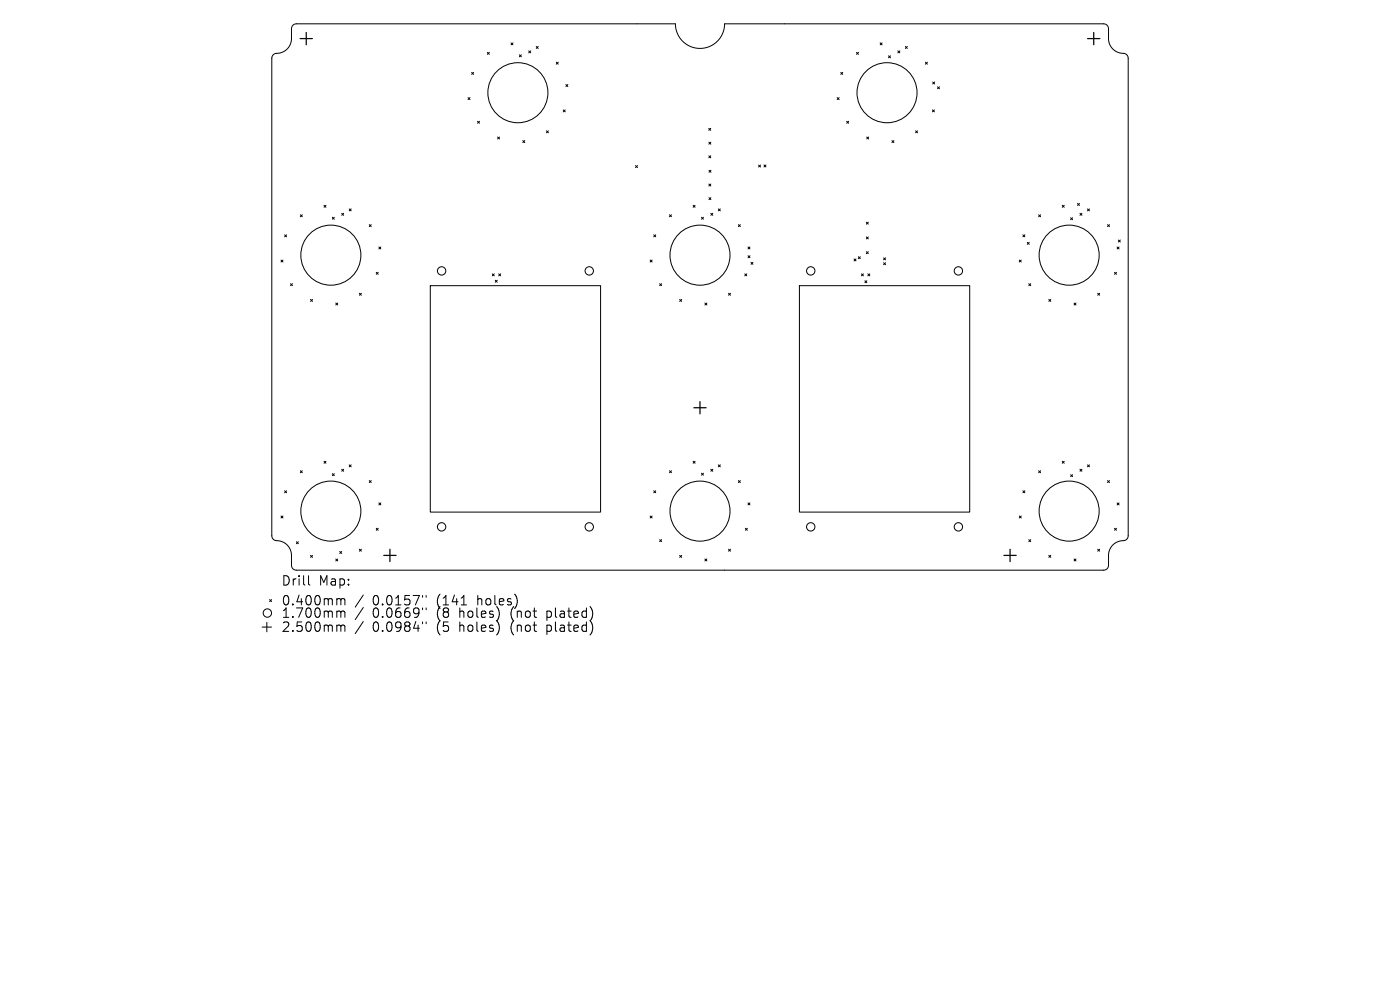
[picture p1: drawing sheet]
<svg xmlns="http://www.w3.org/2000/svg" width="297mm" height="210mm" viewBox="0 0 297 210" stroke-linecap="round" stroke-linejoin="round" font-family="sans-serif">
<defs><g id="words">
<g font-size="2.8">
<text x="59.6" y="124.5">Drill</text>
<text x="67.6" y="124.5">Map:</text>
<text x="59.6" y="128.7">0.400mm</text>
<text x="59.6" y="131.3">1.700mm</text>
<text x="79.1" y="128.7">0.0157&quot;</text>
<text x="79.1" y="131.3">0.0669&quot;</text>
<text x="92.8" y="128.7">(141</text>
<text x="92.8" y="131.3">(8</text>
<text x="97.7" y="131.3">holes)</text>
<text x="101.6" y="128.7">holes)</text>
<text x="108.8" y="131.3">(not</text>
<text x="116.6" y="131.3">plated)</text>
<text x="59.6" y="134.3">2.500mm</text>
<text x="79.1" y="134.3">0.0984&quot;</text>
<text x="92.8" y="134.3">(5</text>
<text x="97.7" y="134.3">holes)</text>
<text x="108.8" y="134.3">(not</text>
<text x="116.6" y="134.3">plated)</text>
</g>
</g></defs>
<g fill="none" stroke="#000" stroke-width=".21">
<path d="M62.1 5.4l.8-.3h80.4a5.2 5.2 0 0 0 5.2 5.2 5.2 5.2 0 0 0 5.2-5.2h80.4a1.04 1.04 0 0 1 1.1 1v2.1a3.4 3.4 0 0 0 3.5 3.2l.5 .4 .1 .6v101.2a1.04 1.04 0 0 1-1 1.1 3.1 3.1 0 0 0-3.1 3.1v2.1a1.04 1.04 0 0 1-1.1 1.1h-171.2a1.04 1.04 0 0 1-1.1-1.1v-2.1a3.4 3.4 0 0 0-3.5-3.2l-.5-.4-.1-.6v-101.2a1.04 1.04 0 0 1 1-1.1 3.1 3.1 0 0 0 3.1-3.1v-2.2zM100.1 15.4l.4 .4M100.5 15.4l-.4 .4M103.4 11.1l.4 .4M103.8 11.1l-.4 .4M108.4 9.1l.4 .4M108.8 9.1l-.4 .4M110.2 11.6l.4 .4M110.6 11.6l-.4 .4M112.2 10.8l.4 .4M112.6 10.8l-.4 .4M113.8 9.9l.4 .4"/>
<path d="M114.2 9.9l-.4 .4M118 13.2l.4 .4M118.4 13.2l-.4 .4M120 17.9l.5 .5M120.5 17.9l-.5 .5M178.4 15.4l.4 .4M178.8 15.4l-.4 .4M181.7 11.1l.4 .4M182.1 11.1l-.4 .4M186.7 9.1l.4 .4M187.1 9.1l-.4 .4M188.5 11.8l.4 .5"/>
<path d="M188.9 11.8l-.4 .5M190.5 10.8l.4 .4M190.9 10.8l-.4 .4M192.1 9.9l.4 .4M192.5 9.9l-.4 .4M196.3 13.2l.4 .4M196.7 13.2l-.4 .4M197.9 17.4l.4 .4M198.3 17.4l-.4 .4M198.9 18.4l.4 .4M199.3 18.4l-.4 .4M99.3 20.7l.4 .4"/>
<path d="M99.7 20.7l-.4 .4M101.3 25.7l.4 .4M101.7 25.7l-.4 .4M105.6 29.1l.4 .4M106 29.1l-.4 .4M110.9 29.8l.4 .4M111.3 29.8l-.4 .4M115.9 27.8l.4 .4M116.3 27.8l-.4 .4M119.5 23.3l.4 .4M119.9 23.3l-.4 .4M134.8 35.1l.4 .4"/>
<path d="M135.2 35.1l-.4 .4M150.4 27.2l.4 .4M150.4 33.1l.4 .4M150.4 30.2l.4 .4M150.4 39l.4 .5M150.4 36.1l.4 .4M150.8 27.2l-.4 .4M150.8 33.1l-.4 .4M150.8 30.2l-.4 .4M150.8 39l-.4 .5M150.8 36.1l-.4 .4M160.9 35l.4 .4"/>
<path d="M161.3 35l-.4 .4M162.1 35l.4 .4M162.5 35l-.4 .4M177.6 20.7l.4 .4M178 20.7l-.4 .4M179.6 25.7l.4 .4M180 25.7l-.4 .4M183.9 29.1l.4 .4M184.3 29.1l-.4 .4M189.2 29.8l.4 .4M189.6 29.8l-.4 .4M194.2 27.8l.5 .4"/>
<path d="M194.7 27.8l-.5 .4M197.8 23.3l.4 .4M198.2 23.3l-.4 .4M59.6 55.2l.4 .4M60 55.2l-.4 .4M60.4 49.8l.4 .4M60.8 49.8l-.4 .4M63.7 45.6l.4 .4M64.1 45.6l-.4 .4M68.7 43.6l.5 .4M69.2 43.6l-.5 .4M70.5 46.1l.4 .4"/>
<path d="M70.9 46.1l-.4 .4M72.5 45.3l.4 .4M72.9 45.3l-.4 .4M74.1 44.3l.4 .4M74.5 44.3l-.4 .4M78.3 47.7l.5 .4M78.8 47.7l-.5 .4M79.8 57.8l.4 .4M80.2 57.8l-.4 .4M80.4 52.4l.4 .4M80.8 52.4l-.4 .4M104.4 58.1l.5 .4"/>
<path d="M104.9 58.1l-.5 .4M105.1 59.5l.4 .4M105.5 59.5l-.4 .4M105.8 58.1l.4 .4M106.2 58.1l-.4 .4M137.9 55.2l.4 .4M138.3 55.2l-.4 .4M138.7 49.8l.4 .4M139.1 49.8l-.4 .4M142 45.6l.4 .4M142.4 45.6l-.4 .4M147 43.6l.5 .4"/>
<path d="M147.5 43.6l-.5 .4M148.8 46.1l.4 .4M149.2 46.1l-.4 .4M150.4 41.9l.4 .4M150.8 45.3l.4 .4M150.8 41.9l-.4 .4M151.2 45.3l-.4 .4M152.4 44.3l.4 .4M152.8 44.3l-.4 .4M156.6 47.7l.5 .4M157.1 47.7l-.5 .4M158 58.1l.4 .4"/>
<path d="M158.4 58.1l-.4 .4M158.7 52.4l.4 .4M158.7 54.3l.4 .4M159.1 52.4l-.4 .4M159.1 54.3l-.4 .4M159.3 55.6l.4 .5M159.7 55.6l-.4 .5M181.2 54.9l.4 .4M181.6 54.9l-.4 .4M182.1 54.5l.4 .4M182.5 54.5l-.4 .4M182.7 58.1l.5 .4"/>
<path d="M183.2 58.1l-.5 .4M183.5 59.6l.4 .4M183.8 47.1l.4 .4M183.8 50.3l.4 .4M183.8 53.4l.4 .4M183.9 59.6l-.4 .4M184.1 58.1l.4 .4M184.2 47.1l-.4 .4M184.2 50.3l-.4 .4M184.2 53.4l-.4 .4M184.5 58.1l-.4 .4M187.4 54.7l.5 .4"/>
<path d="M187.5 55.7l.4 .5M187.9 54.7l-.5 .4M187.9 55.7l-.4 .5M216.2 55.2l.5 .4M216.7 55.2l-.5 .4M217 49.8l.4 .4M217.4 49.8l-.4 .4M217.9 51.4l.5 .4M218.4 51.4l-.5 .4M220.3 45.6l.5 .4M220.8 45.6l-.5 .4M225.4 43.6l.4 .4"/>
<path d="M225.8 43.6l-.4 .4M227.1 46.2l.4 .4M227.5 46.2l-.4 .4M228.6 43.2l.4 .4M229 43.2l-.4 .4M229.1 45.3l.4 .4M229.5 45.3l-.4 .4M230.7 44.3l.4 .4M231.1 44.3l-.4 .4M235 47.7l.4 .4M235.4 47.7l-.4 .4M236.4 57.8l.5 .4"/>
<path d="M236.9 57.8l-.5 .4M237 52.4l.4 .4M237.3 50.9l.4 .4M237.4 52.4l-.4 .4M237.7 50.9l-.4 .4M61.6 60.2l.4 .4M62 60.2l-.4 .4M65.9 63.5l.4 .4M66.3 63.5l-.4 .4M71.2 64.3l.4 .4M71.6 64.3l-.4 .4M76.2 62.2l.5 .4"/>
<path d="M76.7 62.2l-.5 .4M91.3 60.6h36.1v48h-36.1zM139.9 60.2l.5 .4M140.4 60.2l-.5 .4M144.2 63.5l.4 .4M144.6 63.5l-.4 .4M149.5 64.3l.5 .4M150 64.3l-.5 .4M154.6 62.2l.4 .4M155 62.2l-.4 .4M169.6 60.6h36.1v48h-36.1zM218.2 60.2l.5 .4"/>
<path d="M218.7 60.2l-.5 .4M222.5 63.5l.4 .4M222.9 63.5l-.4 .4M227.9 64.3l.4 .4M228.3 64.3l-.4 .4M232.9 62.2l.4 .4M233.3 62.2l-.4 .4M63.7 99.9l.4 .4M64.1 99.9l-.4 .4M68.7 97.8l.5 .5M69.2 97.8l-.5 .5M72.5 99.5l.4 .5"/>
<path d="M72.9 99.5l-.4 .5M74.1 98.6l.4 .4M74.5 98.6l-.4 .4M142 99.9l.4 .4M142.4 99.9l-.4 .4M147 97.8l.5 .5M147.5 97.8l-.5 .5M150.8 99.5l.4 .5M151.2 99.5l-.4 .5M152.4 98.6l.4 .4M152.8 98.6l-.4 .4M220.3 99.9l.5 .4"/>
<path d="M220.8 99.9l-.5 .4M225.4 97.8l.4 .5M225.8 97.8l-.4 .5M229.1 99.5l.4 .5M229.5 99.5l-.4 .5M230.7 98.6l.4 .4M231.1 98.6l-.4 .4M59.6 109.5l.4 .4M60 109.5l-.4 .4M60.4 104.1l.4 .4M60.8 104.1l-.4 .4M62.9 114.9l.4 .4"/>
<path d="M63.3 114.9l-.4 .4M65.9 117.8l.4 .4M66.3 117.8l-.4 .4M70.5 100.5l.4 .4M70.9 100.5l-.4 .4M71.2 118.6l.4 .4M71.6 118.6l-.4 .4M72.1 117l.4 .4M72.5 117l-.4 .4M76.2 116.5l.5 .4M76.7 116.5l-.5 .4M78.3 101.9l.5 .5"/>
<path d="M78.8 101.9l-.5 .5M79.8 112.1l.4 .4M80.2 112.1l-.4 .4M80.4 106.7l.4 .4M80.8 106.7l-.4 .4M137.9 109.5l.4 .4M138.3 109.5l-.4 .4M138.7 104.1l.4 .4M139.1 104.1l-.4 .4M139.9 114.5l.5 .4M140.4 114.5l-.5 .4M144.2 117.8l.4 .4"/>
<path d="M144.6 117.8l-.4 .4M148.8 100.4l.4 .4M149.2 100.4l-.4 .4M149.5 118.6l.5 .4M150 118.6l-.5 .4M154.6 116.5l.4 .4M155 116.5l-.4 .4M156.6 101.9l.5 .5M157.1 101.9l-.5 .5M158.1 112.1l.4 .4M158.5 112.1l-.4 .4M158.7 106.7l.4 .4"/>
<path d="M159.1 106.7l-.4 .4M216.2 109.5l.5 .4M216.7 109.5l-.5 .4M217 104.1l.4 .4M217.4 104.1l-.4 .4M218.2 114.5l.5 .4M218.7 114.5l-.5 .4M222.5 117.8l.4 .4M222.9 117.8l-.4 .4M227.1 100.7l.4 .4M227.5 100.7l-.4 .4M227.9 118.6l.4 .4"/>
<path d="M228.3 118.6l-.4 .4M232.9 116.5l.4 .4M233.3 116.5l-.4 .4M235 101.9l.4 .5M235.4 101.9l-.4 .5M236.4 112.1l.5 .4M236.9 112.1l-.5 .4M237 106.7l.4 .4M237.4 106.7l-.4 .4M55.6 133h2M56.6 132v2M57.2 127.2l.4 .4"/>
<path d="M57.6 127.2l-.4 .4M65.5 122.1v1.7l.2 .3M71.7 127l.5 .1 .1 .2M71.7 129.6h.3l.3 .3M71.7 132.6l.5 .1 .1 .2M72.3 127.3l.3-.3 .5 .1 .1 1.2M72.3 127.3v1M72.3 129.9v1.1M72.3 132.9v1M72.3 129.9l.3-.3 .5 .1 .1 1.3M72.3 132.9l.3-.3 .5 .1 .1 1.2M77.1 126.2l-1.7 2.6"/>
<path d="M77.1 128.9l-1.7 2.5M77.1 131.8l-1.7 2.6M89.6 126.3v.4M89.6 129v.3M89.6 131.9v.4M90.4 126.3v.4M90.4 129v.3M90.4 131.9v.4M97.8 128.3h1.2"/>
<circle cx="109.9" cy="19.7" r="6.4"/>
<circle cx="188.2" cy="19.7" r="6.4"/>
<circle cx="70.2" cy="54.1" r="6.4"/>
<circle cx="93.7" cy="57.5" r=".89"/>
<circle cx="125" cy="57.5" r=".89"/>
<circle cx="148.5" cy="54.1" r="6.4"/>
<circle cx="172" cy="57.5" r=".89"/>
<circle cx="203.3" cy="57.5" r=".89"/>
<circle cx="226.8" cy="54.1" r="6.4"/>
<circle cx="70.2" cy="108.4" r="6.4"/>
<circle cx="93.7" cy="111.8" r=".89"/>
<circle cx="125" cy="111.8" r=".89"/>
<circle cx="148.5" cy="108.4" r="6.4"/>
<circle cx="172" cy="111.8" r=".89"/>
<circle cx="203.3" cy="111.8" r=".89"/>
<circle cx="226.8" cy="108.4" r="6.4"/>
<circle cx="56.7" cy="130" r=".89"/>
</g>
<path d="M63.7 8.2h2.6M65 6.9v2.6M230.7 8.2h2.6M232 6.9v2.6M147.2 86.5h2.6M148.5 85.2v2.6M81.4 117.8h2.6M82.7 116.5v2.6M213 117.8h2.6M214.3 116.5v2.6" fill="none" stroke="#000" stroke-width=".26"/>
<use href="#words"/>
</svg>
